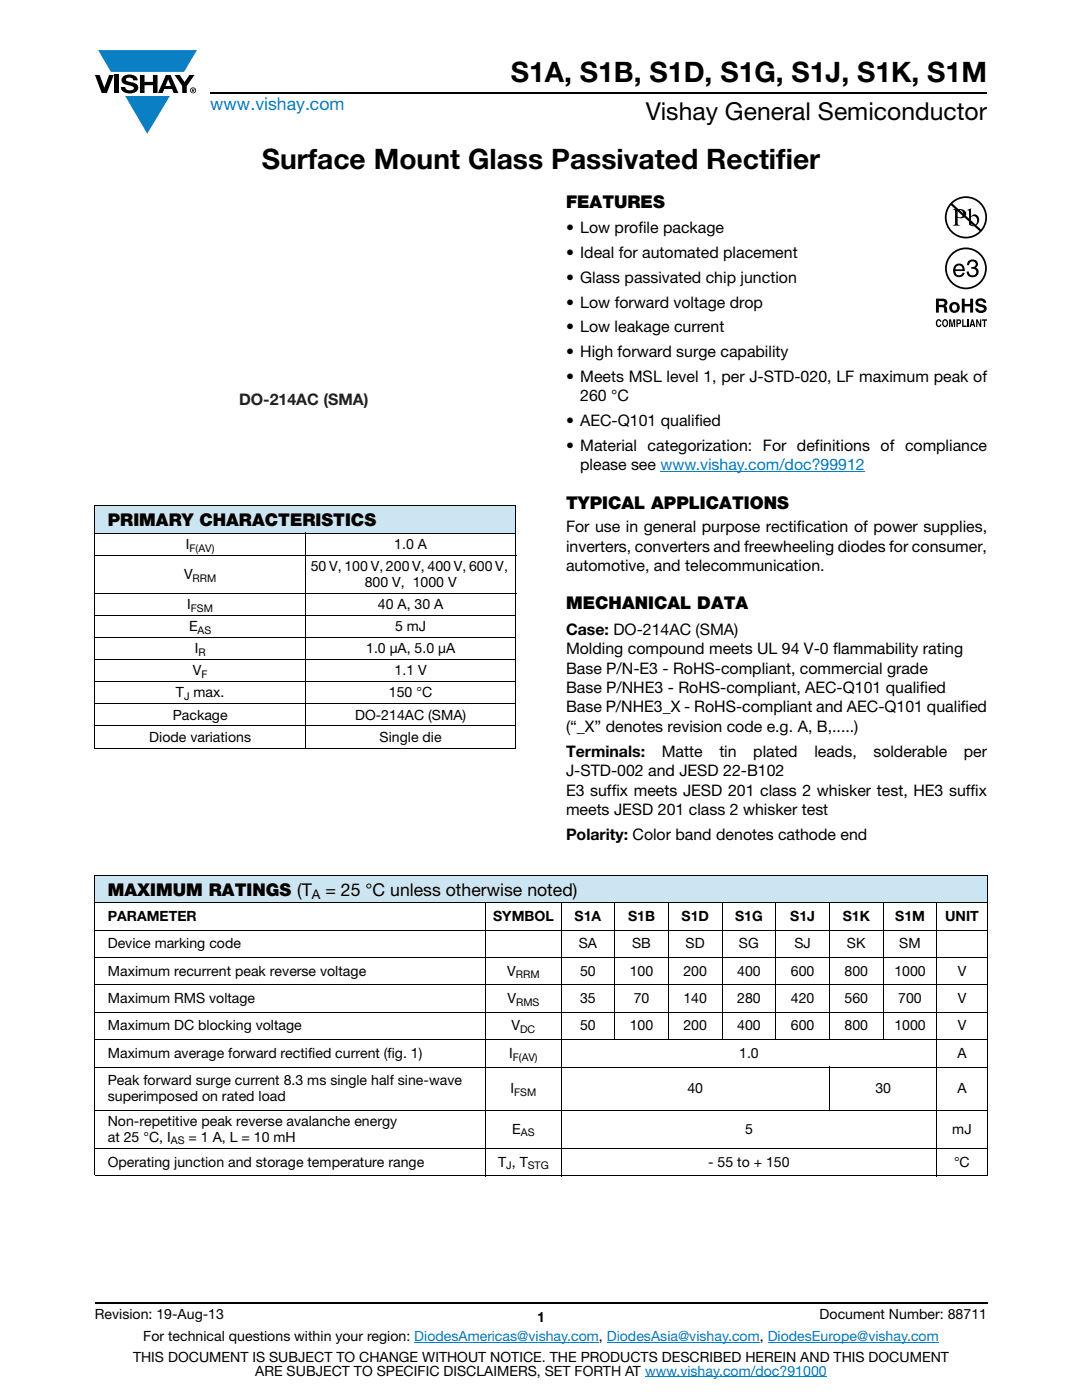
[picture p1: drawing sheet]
<svg xmlns="http://www.w3.org/2000/svg" width="216mm" height="279mm" viewBox="0 0 216 279" stroke-linecap="round" stroke-linejoin="round" font-family="sans-serif">
<defs><g id="words">
<g font-size="5.6">
<text x="101.9" y="16.4">S1A, S1B, S1D, S1G, S1J, S1K, S1M</text>
<text x="52.2" y="33.8">Surface Mount Glass Passivated Rectifier</text>
</g>
<text font-size="4.9" x="128.8" y="24">Vishay General Semiconductor</text>
<text font-size="3.5" fill="#007ec4" x="42" y="21.9">www.vishay.com</text>
<g font-size="3.5">
<text x="112.9" y="41.5">FEATURES</text>
<text x="112.9" y="101.5">TYPICAL APPLICATIONS</text>
<text x="21.5" y="105.1">PRIMARY CHARACTERISTICS</text>
<text x="112.9" y="121.6">MECHANICAL DATA</text>
<text x="21.5" y="178.8">MAXIMUM RATINGS (T</text>
<text x="64.9" y="178.8">= 25 °C unless otherwise noted)</text>
</g>
<g font-size="3.2">
<text x="112.9" y="46.6">• Low profile package</text>
<text x="112.9" y="51.5">• Ideal for automated placement</text>
<text x="112.9" y="56.5">• Glass passivated chip junction</text>
<text x="112.9" y="61.4">• Low forward voltage drop</text>
<text x="112.9" y="66.3">• Low leakage current</text>
<text x="112.9" y="71.3">• High forward surge capability</text>
<text x="112.9" y="76.2">• Meets MSL level 1, per J-STD-020, LF maximum peak of</text>
<text x="115.8" y="80.1">260 °C</text>
<text x="112.9" y="85">• AEC-Q101 qualified</text>
<text x="112.9" y="90">• Material categorization: For definitions of compliance</text>
<text x="115.8" y="93.9">please see www.vishay.com/doc?99912</text>
<text x="112.9" y="106.2">For use in general purpose rectification of power supplies,</text>
<text x="112.9" y="110.1">inverters, converters and freewheeling diodes for consumer,</text>
<text x="112.9" y="114">automotive, and telecommunication.</text>
<text x="112.9" y="126.7">Case: DO-214AC (SMA)</text>
<text x="112.9" y="130.5">Molding compound meets UL 94 V-0 flammability rating</text>
<text x="112.9" y="134.4">Base P/N-E3 - RoHS-compliant, commercial grade</text>
<text x="112.9" y="138.3">Base P/NHE3 - RoHS-compliant, AEC-Q101 qualified</text>
<text x="112.9" y="142.2">Base P/NHE3_X - RoHS-compliant and AEC-Q101 qualified</text>
<text x="112.9" y="146.1">(“_X” denotes revision code e.g. A, B,.....)</text>
<text x="112.9" y="151">Terminals:</text>
<text x="112.9" y="154.9">J-STD-002 and JESD 22-B102</text>
<text x="132" y="151">Matte</text>
<text x="143.5" y="151">tin</text>
<text x="150.3" y="151">plated</text>
<text x="162.5" y="151">leads,</text>
<text x="174.3" y="151">solderable</text>
<text x="192.3" y="151">per</text>
<text x="112.9" y="158.8">E3 suffix meets JESD 201 class 2 whisker test, HE3 suffix</text>
<text x="112.9" y="162.6">meets JESD 201 class 2 whisker test</text>
<text x="112.9" y="167.6">Polarity: Color band denotes cathode end</text>
</g>
<text font-size="3.2" fill="#231f20" x="47.7" y="80.8">DO-214AC (SMA)</text>
<g font-size="2.8">
<text x="37.1" y="109.6">I</text>
<text x="62" y="114">50 V, 100 V, 200 V, 400 V, 600 V,</text>
<text x="78.7" y="109.6">1.0 A</text>
<text x="36.7" y="115.5">V</text>
<text x="72.8" y="117.1">800 V, 1000 V</text>
<text x="37.4" y="121.6">I</text>
<text x="37.7" y="126">E</text>
<text x="75.4" y="121.6">40 A, 30 A</text>
<text x="78.8" y="126">5 mJ</text>
<text x="38.9" y="130.4">I</text>
<text x="73.1" y="130.4">1.0 μA, 5.0 μA</text>
<text x="38.5" y="134.8">V</text>
<text x="78.7" y="134.8">1.1 V</text>
<text x="34.5" y="143.6">Package</text>
<text x="35.1" y="139.2">T max.</text>
<text x="70.9" y="143.6">DO-214AC (SMA)</text>
<text x="77.6" y="139.2">150 °C</text>
<text x="29.8" y="148">Diode variations</text>
<text x="75.8" y="148">Single die</text>
<text x="21.5" y="183.8">PARAMETER</text>
<text x="98.4" y="183.8">SYMBOL</text>
<text x="114.6" y="183.8">S1A</text>
<text x="125.3" y="183.8">S1B</text>
<text x="136" y="183.8">S1D</text>
<text x="146.7" y="183.8">S1G</text>
<text x="157.7" y="183.8">S1J</text>
<text x="168.2" y="183.8">S1K</text>
<text x="178.6" y="183.8">S1M</text>
<text x="188.6" y="183.8">UNIT</text>
<text x="21.5" y="189.3">Device marking code</text>
<text x="115.5" y="189.3">SA</text>
<text x="126.1" y="189.3">SB</text>
<text x="136.8" y="189.3">SD</text>
<text x="147.5" y="189.3">SG</text>
<text x="158.5" y="189.3">SJ</text>
<text x="169" y="189.3">SK</text>
<text x="179.4" y="189.3">SM</text>
<text x="21.5" y="194.7">Maximum recurrent peak reverse voltage</text>
<text x="101.2" y="194.7">V</text>
<text x="115.7" y="194.7">50</text>
<text x="125.7" y="194.7">100</text>
<text x="136.4" y="194.7">200</text>
<text x="147.1" y="194.7">400</text>
<text x="157.8" y="194.7">600</text>
<text x="168.5" y="194.7">800</text>
<text x="178.5" y="194.7">1000</text>
<text x="191.1" y="194.7">V</text>
<text x="21.5" y="200.2">Maximum RMS voltage</text>
<text x="101.3" y="200.2">V</text>
<text x="115.7" y="200.2">35</text>
<text x="126.4" y="200.2">70</text>
<text x="136.4" y="200.2">140</text>
<text x="147.1" y="200.2">280</text>
<text x="157.8" y="200.2">420</text>
<text x="168.5" y="200.2">560</text>
<text x="179.2" y="200.2">700</text>
<text x="191.1" y="200.2">V</text>
<text x="21.5" y="205.7">Maximum DC blocking voltage</text>
<text x="102.1" y="205.7">V</text>
<text x="115.7" y="205.7">50</text>
<text x="125.7" y="205.7">100</text>
<text x="136.4" y="205.7">200</text>
<text x="147.1" y="205.7">400</text>
<text x="157.8" y="205.7">600</text>
<text x="168.5" y="205.7">800</text>
<text x="178.5" y="205.7">1000</text>
<text x="191.1" y="205.7">V</text>
<text x="21.5" y="211.1">Maximum average forward rectified current (fig. 1)</text>
<text x="101.6" y="211.1">I</text>
<text x="147.5" y="211.1">1.0</text>
<text x="191" y="211.1">A</text>
<text x="21.5" y="216.6">Peak forward surge current 8.3 ms single half sine-wave</text>
<text x="21.5" y="219.8">superimposed on rated load</text>
<text x="101.9" y="218.2">I</text>
<text x="137.2" y="218.2">40</text>
<text x="174.7" y="218.2">30</text>
<text x="191" y="218.2">A</text>
<text x="21.5" y="224.7">Non-repetitive peak reverse avalanche energy</text>
<text x="21.5" y="227.9">at 25 °C, I</text>
<text x="37.6" y="227.9">= 1 A, L = 10 mH</text>
<text x="102.2" y="226.3">E</text>
<text x="148.7" y="226.3">5</text>
<text x="190" y="226.3">mJ</text>
<text x="21.5" y="232.8">Operating junction and storage temperature range</text>
<text x="99.4" y="232.8">T , T</text>
<text x="141.3" y="232.8">- 55 to + 150</text>
<text x="190.4" y="232.8">°C</text>
<text x="18.9" y="263.3">Revision: 19-Aug-13</text>
<text x="107.2" y="263.8">1</text>
<text x="163.6" y="263.3">Document Number: 88711</text>
<text x="28.6" y="267.7">For technical questions within your region: DiodesAmericas@vishay.com, DiodesAsia@vishay.com, DiodesEurope@vishay.com</text>
<text x="26.5" y="271.7">THIS DOCUMENT IS SUBJECT TO CHANGE WITHOUT NOTICE. THE PRODUCTS DESCRIBED HEREIN AND THIS DOCUMENT</text>
<text x="50.9" y="274.6">ARE SUBJECT TO SPECIFIC DISCLAIMERS, SET FORTH AT www.vishay.com/doc?91000</text>
</g>
<text font-size="2.6" x="62.3" y="179.4">A</text>
<g font-size="2.1">
<text x="37.8" y="110.1">F(AV)</text>
<text x="38.4" y="116.1">RRM</text>
<text x="38.1" y="122.1">FSM</text>
<text x="39.4" y="126.5">AS</text>
<text x="39.6" y="130.9">R</text>
<text x="40.2" y="135.3">F</text>
<text x="36.7" y="139.7">J</text>
<text x="102.9" y="195.2">RRM</text>
<text x="103" y="200.7">RMS</text>
<text x="103.8" y="206.2">DC</text>
<text x="102.3" y="211.6">F(AV)</text>
<text x="102.6" y="218.7">FSM</text>
<text x="103.9" y="226.8">AS</text>
<text x="34.1" y="228.4">AS</text>
<text x="101" y="233.3">J</text>
<text x="105.3" y="233.3">STG</text>
</g>
</g></defs>
<g fill="#0a7fc3">
<path d="M19.6 10h19.7l-2.6 4.3h-1.1h-13.5z"/>
<path d="M25 19.2h8.9l-4.5 7.5z"/>
</g>
<g fill="#000">
<path d="M18.9 15h1l.9 2.5 1-2.5h.9l-1.4 3.6h-1zM22.9 15h.9v3.6h-.9zM24.6 15.3a2.1 2.1 0 0 1 2.8 .3l.1 .4h-.9a.79 .79 0 0 0-.7-.5 .79 .79 0 0 0-.8 .4l.3 .3 1 .2a1.08 1.08 0 0 1 1.2 1 1.08 1.08 0 0 1-1.1 1.2 1.73 1.73 0 0 1-2.4-1.2h.9a.96 .96 0 0 0 .8 .6 .96 .96 0 0 0 .9-.4 1.31 1.31 0 0 0-1.2-.6 1.03 1.03 0 0 1-1.1-.6 1.03 1.03 0 0 1 .2-1.1zM27.9 15h.9v1.3h1.7v-1.3h.9v3.6h-.9v-1.6h-1.7v1.6h-.9zM34.8 15h1.1l.9 1.4 1-1.4h1l-1.5 2.2v1.4h-.9v-1.4z"/>
<path d="M33.6 15.9l.5 1.3h-1.1zM33.1 15l-1.6 3.6h1l.3-.8h1.5l.3 .8h1l-1.6-3.6z"/>
<path d="M38.4 17.8h.2v.2h-.2zM38.3 17.7v.7h.1v-.3l.4 .3-.2-.3 .2-.2-.1-.2z"/>
<path d="M38.1 18a.46 .46 0 0 1 .9 0 .46 .46 0 0 1-.9 0zM37.9 18a.6 .6 0 0 0 1.2 0 .6 .6 0 0 0-1.2 0z"/>
</g>
<path d="M42 18.6h155M18.9 260h178.1" fill="none" stroke="#000" stroke-width=".36"/>
<path d="M131.8 94.1h40.8M82.7 267.9h36.8M121.1 267.9h30.5M128.7 274.8h36.3M153.2 267.9h34.1" fill="none" stroke="#007ec4" stroke-width=".2"/>
<path d="M18.9 100.9h84.1v5.5h-84.1z" fill="#cce5f3"/>
<g fill="none" stroke="#000" stroke-width=".2">
<path d="M18.9 100.9h84.1M18.9 106.4h84.1M18.9 110.8h84.1M18.9 118.4h84.1M18.9 101v48.2M60.9 106.3v43.1M103 101v9.8M103 110.9v7.4M103 118.5v30.7M18.9 122.9h84.1M18.9 127.3h84.1M18.9 131.7h84.1"/>
<path d="M18.9 136.1h84.1M18.9 140.5h84.1M18.9 144.9h84.1M18.9 149.3h84.1"/>
</g>
<g fill="#fff">
<path d="M42.2 48.8h36.8v32.6h-36.8z"/>
<path d="M186.7 39.2h10.3v26.1h-10.3z"/>
</g>
<g fill="#000">
<path d="M193.3 52a1.07 1.07 0 0 1 1.3-.1 1.07 1.07 0 0 1 .5 1.2l-.4 .3a1.06 1.06 0 0 1 .5 1.4 1.06 1.06 0 0 1-1.4 .5h-.2a1.02 1.02 0 0 1-.7-1.1h.4a.71 .71 0 0 0 1 .7 .71 .71 0 0 0 .2-1.2h-.7v-.4a.59 .59 0 0 0 .9-.4 .59 .59 0 0 0-.6-.7 .66 .66 0 0 0-.7 .7h-.4zM186.9 63.9l.4-.2 .3 .1 .2 .4-.6-.2a.66 .66 0 0 0 .1 1l.3-.3h.2a.54 .54 0 0 1-.4 .6 .54 .54 0 0 1-.6-.5zM189.4 63.7h.4l.2 1.2 .2-1.2h.4v1.6h-.3v-1.3l-.2 1.3h-.2l-.3-1.3v1.3h-.2zM192 63.7h.3v1.3h.6v.3h-.9zM191.9 59.6h.6v1.1h1.1v-1.1h.6v2.8h-.6v-1.3h-1.1v1.3h-.6zM193 63.7h.3v1.6h-.3zM194.9 59.7a1.15 1.15 0 0 1 1.9 .7h-.6v-.1a.68 .68 0 0 0-.9-.2l-.1 .4 .3 .1a1.29 1.29 0 0 1 1.4 1 1.17 1.17 0 0 1-1.2 .9 1.17 1.17 0 0 1-1.1-1h.6v.2a.67 .67 0 0 0 1.1-.1l-.2-.2-.6-.2a.82 .82 0 0 1-.8-.5 .82 .82 0 0 1 .2-1zM194.8 63.7h.3l.5 1.1v-1.1h.2v1.6h-.3l-.5-1.1v1.1h-.2zM195.9 63.7h1.1v.3h-.4v1.3h-.3v-1.3h-.4z"/>
<path d="M188.9 53.6a3.8 3.8 0 0 1 7.7 0 3.8 3.8 0 0 1-7.7 0zM188.6 53.6a4.2 4.2 0 0 0 8.3 0 4.2 4.2 0 0 0-8.3 0z"/>
<path d="M190 40.6a3.9 3.9 0 0 1 5.3-.1 3.9 3.9 0 0 1 .4 5.3zM189.7 41l5.8 5.1a3.9 3.9 0 0 1-5.4 .1 3.9 3.9 0 0 1-.4-5.2zM188.5 43.4a4.2 4.2 0 0 0 8.5 0 4.2 4.2 0 0 0-8.5 0z"/>
<path d="M191.1 42v1.3a.75 .75 0 0 0 1.1-.7 .75 .75 0 0 0-1.1-.6zM190.1 41.7a2.81 2.81 0 0 1 2.5 .4 .97 .97 0 0 1-.1 1.2 .97 .97 0 0 1-1.2 .2h-.2v1v.3l.5 .2h-1.5l.3-.1 .2-.4v-2.3l-.1-.2z"/>
<path d="M190.8 53.2l-.2 .5h1.5a.7 .7 0 0 0-.4-.7 .7 .7 0 0 0-.9 .2zM190.6 52.9a1.18 1.18 0 0 1 1.4-.1 1.18 1.18 0 0 1 .5 1.3h-1.9a.73 .73 0 0 0 .6 .8 .73 .73 0 0 0 .9-.5h.4a1.21 1.21 0 0 1-1.6 .8 1.21 1.21 0 0 1-.7-1.6z"/>
<path d="M193.8 43.4v1.3l.1 .2a.72 .72 0 0 0 .8-.1 .72 .72 0 0 0 .3-.8 .72 .72 0 0 0-.4-.8 .72 .72 0 0 0-.8 .2zM193 41.9l.8-.3v1.6a.89 .89 0 0 1 1.1-.4 .89 .89 0 0 1 .5 1.1 1.23 1.23 0 0 1-.7 1.1 1.23 1.23 0 0 1-1.3-.1l-.1-2.7z"/>
<path d="M187.3 60.1v.7h1a.39 .39 0 0 0 0-.7zM186.8 59.6h1.4a.79 .79 0 0 1 .8 .4 .79 .79 0 0 1-.1 .9l-.3 .2a.98 .98 0 0 1 .4 1.1l.1 .2h-.6l-.3-1-.9-.1v1.1h-.5z"/>
<path d="M188.4 64a.64 .64 0 0 0 .2 1h.1a.64 .64 0 0 0-.1-1zM188.2 63.8l.2-.1a.56 .56 0 0 1 .7 .4 .82 .82 0 0 1-.5 1.2h-.2a.89 .89 0 0 1-.2-1.5z"/>
<path d="M190.2 60.8a.63 .63 0 0 0-.2 .8 .63 .63 0 0 0 .7 .3 .63 .63 0 0 0 .2-.8 .63 .63 0 0 0-.7-.3zM189.4 61.4a1.1 1.1 0 0 1 2.2 0 1.1 1.1 0 0 1-2.2 0z"/>
<path d="M191.1 64v.4l.4-.1v-.3zM190.8 63.7h.6a.5 .5 0 0 1 .4 .5 .5 .5 0 0 1-.4 .5h-.3v.6h-.3z"/>
<path d="M194 64.1l-.1 .6h.3zM193.9 63.7h.3l.4 1.6h-.3v-.4h-.5l-.1 .4h-.3z"/>
</g>
<path d="M18.9 174.6h178.1v5.5h-178.1z" fill="#cce5f3"/>
<g fill="#fff">
<path d="M18.9 180.1h78v5.5h-78z"/>
<path d="M96.9 180.1h15.1v5.5h-15.1z"/>
<path d="M112 180.1h10.7v5.5h-10.7z"/>
<path d="M122.7 180.1h10.7v5.5h-10.7z"/>
<path d="M133.4 180.1h10.7v5.5h-10.7z"/>
<path d="M144.1 180.1h10.7v5.5h-10.7z"/>
<path d="M154.8 180.1h10.7v5.5h-10.7z"/>
<path d="M165.5 180.1h10.7v5.5h-10.7z"/>
<path d="M176.2 180.1h10.7v5.5h-10.7z"/>
<path d="M186.9 180.1h10.1v5.5h-10.1z"/>
</g>
<g fill="none" stroke="#000" stroke-width=".2">
<path d="M18.9 174.6h178.1M18.9 174.7v59.9M197 174.7v59.9M18.9 180.1h178.1M18.9 185.6h178.1M18.9 191.1h178.1M18.9 196.6h178.1M96.9 180v54.7M112 180v54.7M122.7 180v27.6M133.4 180v27.6M144.1 180v27.6"/>
<path d="M154.8 180v27.6M165.5 180v27.6M176.2 180v27.6M186.9 180v54.7M18.9 202h178.1M18.9 207.5h178.1M18.9 213h178.1M165.5 212.9v8.8M18.9 221.6h178.1M18.9 229.2h178.1M18.9 234.7h178.1"/>
</g>
<use href="#words"/>
</svg>
